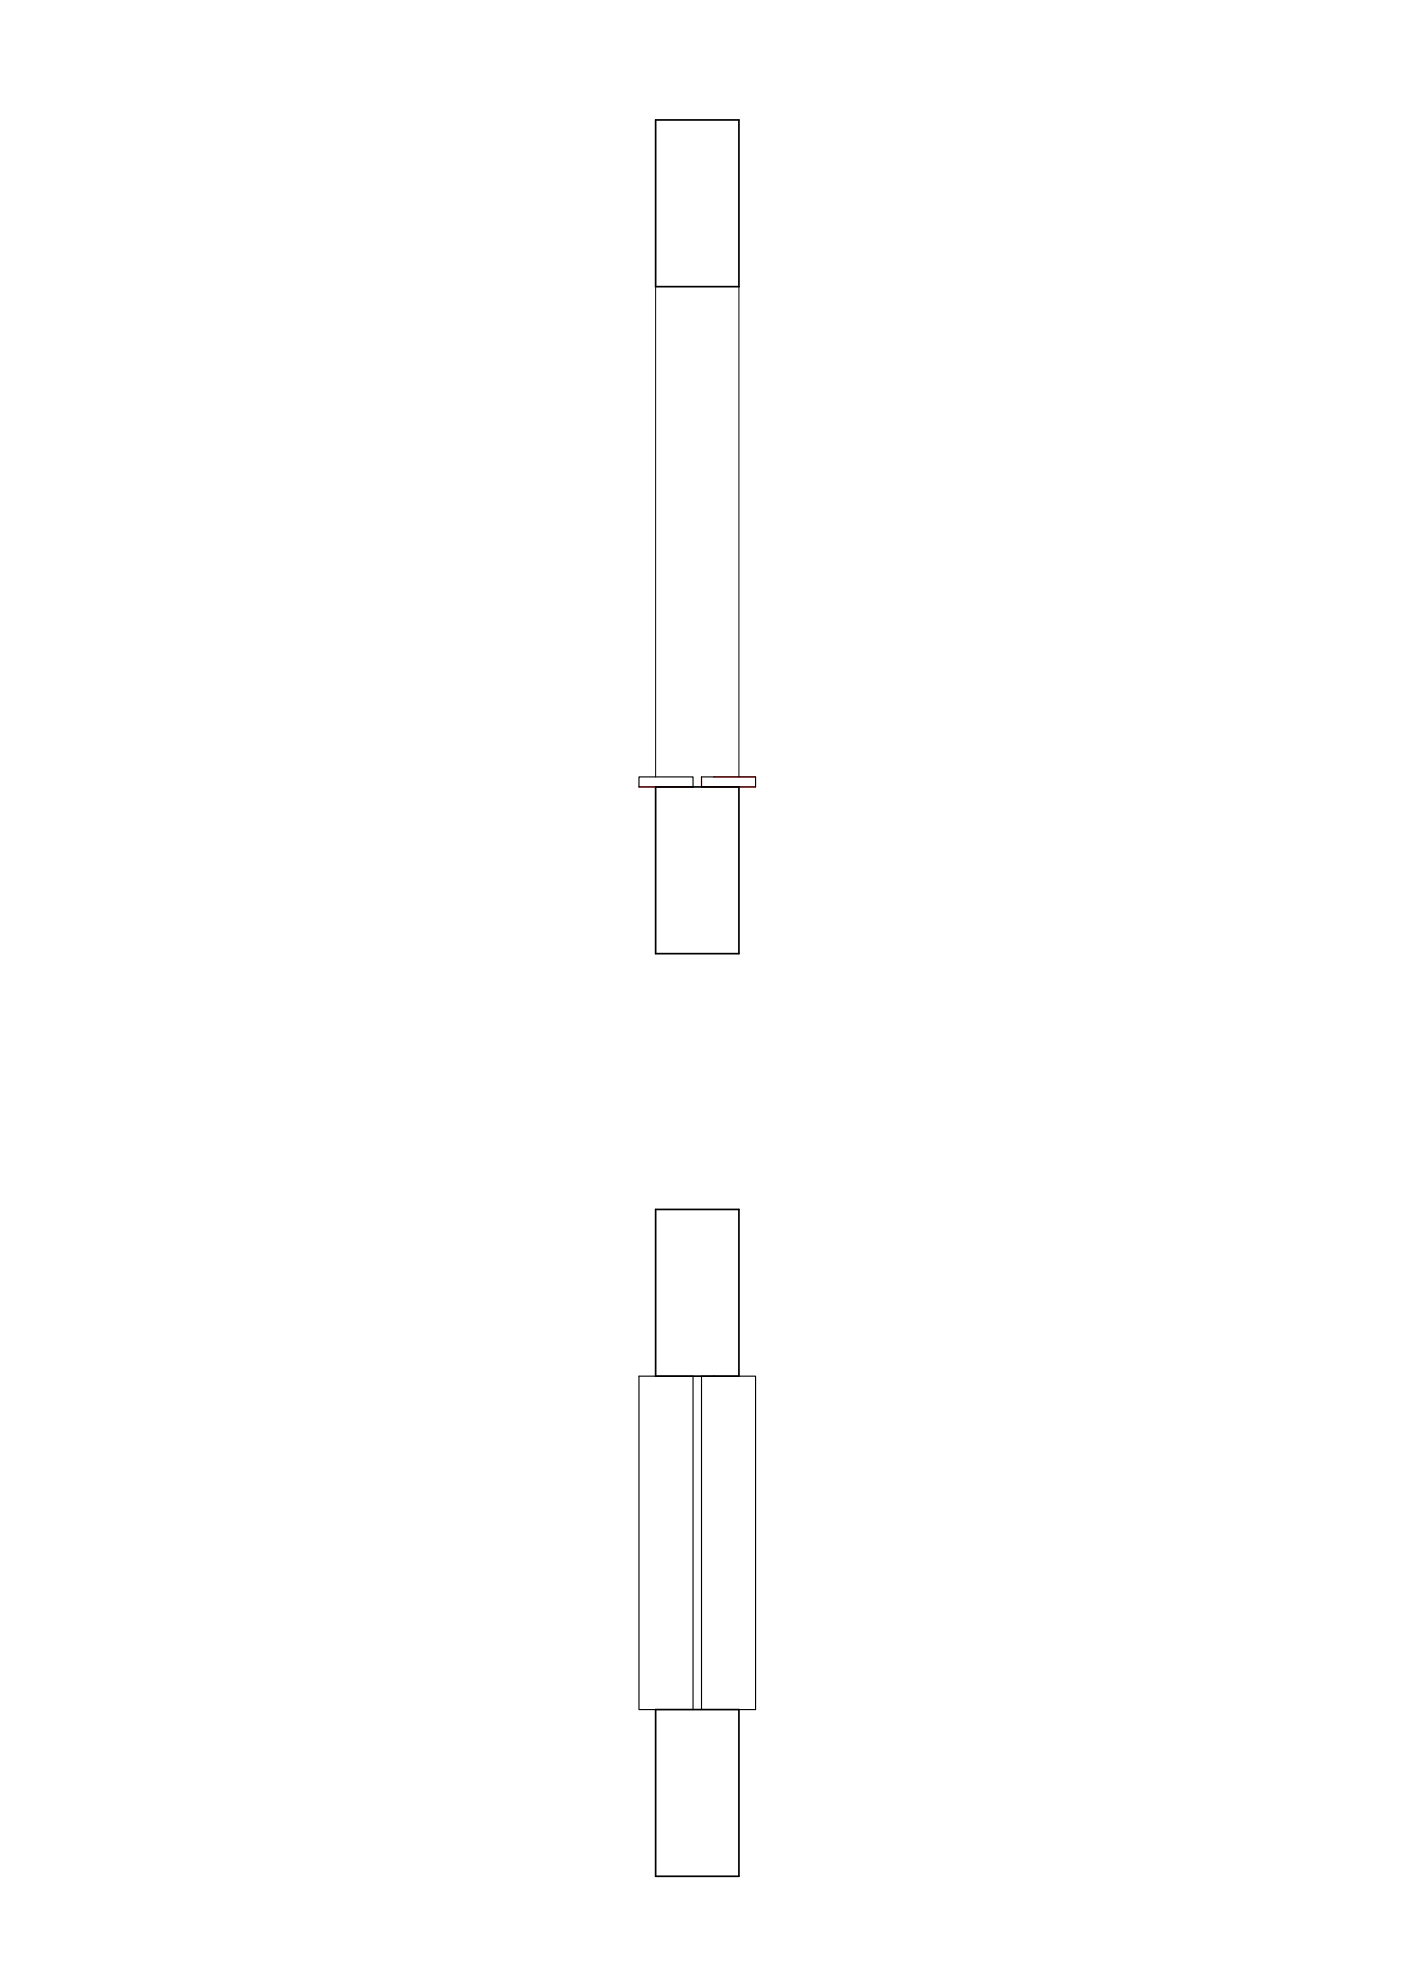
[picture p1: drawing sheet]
<svg xmlns="http://www.w3.org/2000/svg" width="420mm" height="594mm" viewBox="0 0 420 594" stroke-linecap="round" stroke-linejoin="round" font-family="sans-serif">
<!-- layer: lastre -->
<path d="M191.6 236h16.2M210.4 233v3h16.2M214.1 233h12.5" fill="none" stroke="#f00" stroke-width=".34"/>
<!-- layer: muro -->
<path d="M196.6 36h25v50h-25zM196.6 236h25v50h-25zM196.6 362.7h25v50h-25zM196.6 512.7h25v50h-25z" fill="none" stroke="#000" stroke-width=".51"/>
<!-- layer: lastre -->
<path d="M191.6 233h16.2v3h-16.2zM210.4 233h16.2v3h-16.2zM196.6 512.7h-5v-100h16.2v100M210.4 512.7v-100h16.2v100h-5" fill="none" stroke="#000" stroke-width=".34"/>
<!-- layer: muro -->
<path d="M196.6 86v147M221.6 86v147" fill="none" stroke="#000" stroke-width=".3"/>
</svg>
